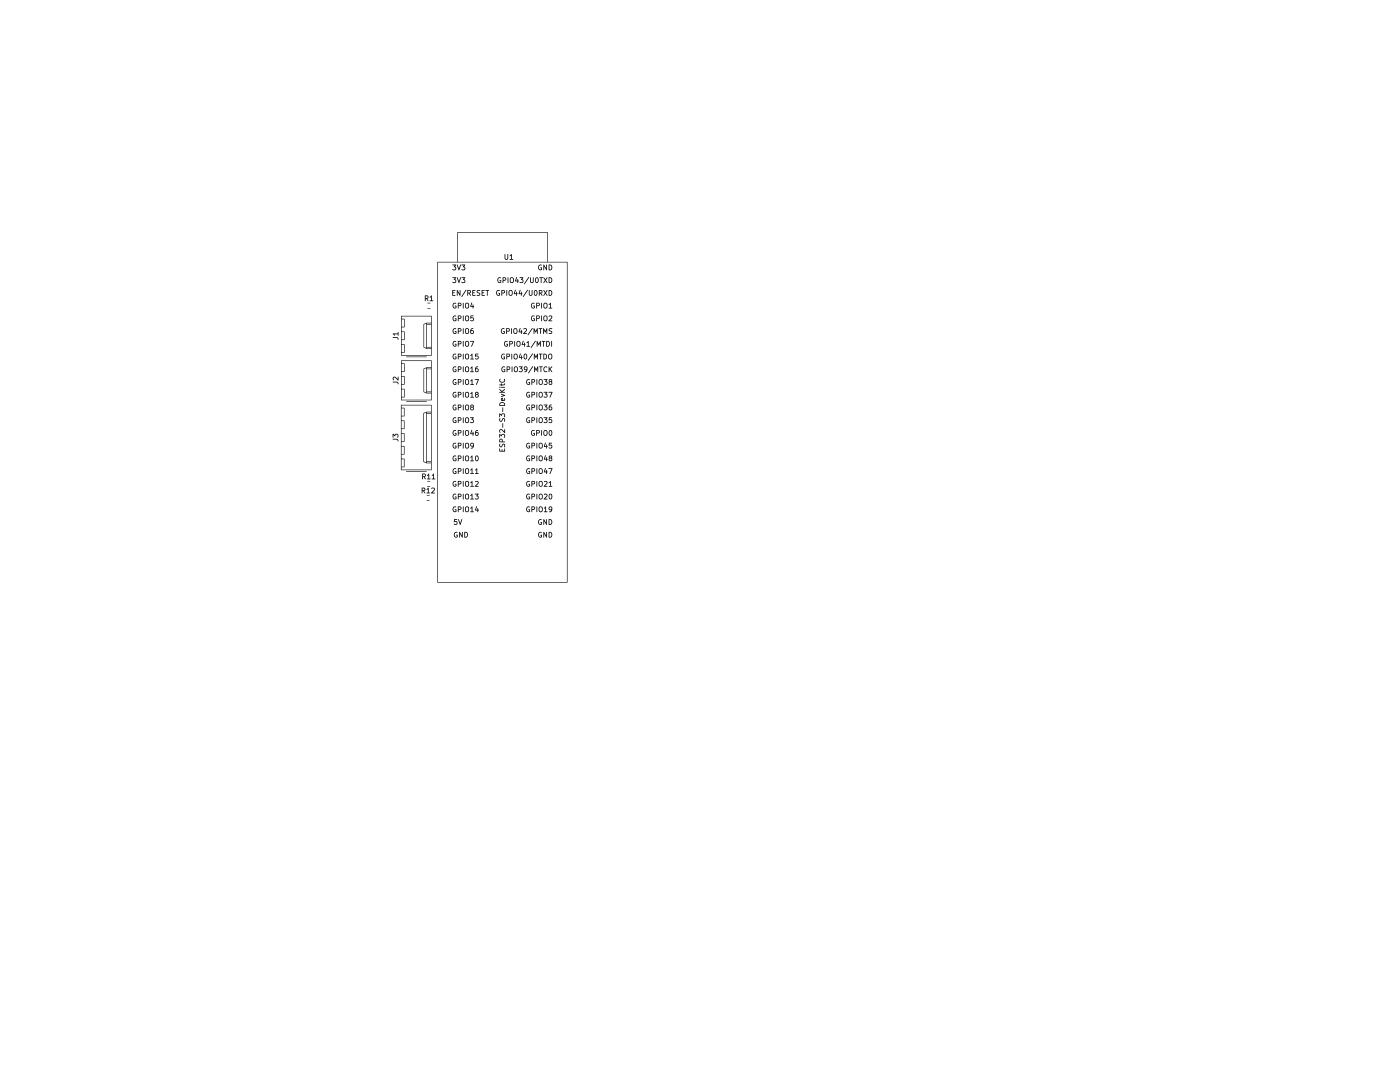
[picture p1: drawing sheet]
<svg xmlns="http://www.w3.org/2000/svg" width="279mm" height="216mm" viewBox="0 0 279 216" stroke-linecap="round" stroke-linejoin="round" font-family="sans-serif">
<g fill="#000">
<path d="M84.8 59l.5-.1 .2 .2v.3l-.2 .2 .2 .5-.4-.5h-.2v.5h-.1v-.6l.6-.2-.1-.2h-.4v.4h-.1zM86 59h.2v.9l.2 .1v.1l-.7-.1 .3-.1v-.6h-.3zM90.3 57.9h.6l-.1 .1h-.4v.3l.4 .1-.4 .1v.4h.4l.1 .1h-.6zM90.3 55.3l.7 .1-.2 .3 .2 .3-.1 .4-.4 .1-.2-.1v-.2l.5 .1 .1-.1v-.3l-.3-.1 .2-.3h-.5zM90.3 52.8h.7l-.2 .4 .2 .2-.1 .5h-.4l-.2-.1v-.1l.5 .1 .1-.1v-.3l-.3-.1 .2-.4h-.5zM91.2 57.9l.5 .7v-.7h.2v1.1l-.6-.8v.8h-.1zM91.2 55.4h.1l.3 .8 .3-.8h.1l-.4 1.1zM91.2 52.8h.1l.3 .8 .3-.8h.1l-.4 1.1zM92.1 55.3l.7 .1-.2 .3 .3 .3-.2 .4-.4 .1-.2-.1v-.2l.5 .1 .1-.1v-.3l-.3-.1 .2-.3h-.5zM92.1 52.8h.7l-.2 .4 .3 .2-.2 .5h-.4l-.2-.1v-.1l.5 .1 .1-.1v-.3l-.3-.1 .2-.4h-.5zM93 57.8l.1 .1-1 1.4zM93.3 57.9l.6 .1 .1 .3-.3 .2 .2 .5-.4-.5h-.1v.5h-.1v-.6l.5-.1v-.2l-.4-.1v.4h-.1z"/>
<path d="M94.3 57.9h.6l-.1 .1h-.4v.3l.4 .1-.4 .1v.4h.4l.1 .1h-.6zM95.2 58l.2-.1 .4 .1-.5 .2 .5 .4-.2 .4-.5-.1 .6-.2-.5-.3zM96.1 57.9h.6v.1h-.4v.3l.3 .1-.3 .1v.4h.4v.1h-.6zM96.9 57.9h.7l-.3 .1v1l-.1-1h-.3zM99.1 58l.5-.1 .1 .2a.41 .41 0 0 0-.6 .3 .41 .41 0 0 0 .5 .4v-.2l-.2-.1 .3-.1v.6h-.3l-.3-.2-.1-.4zM99.5 55.4l.3-.1 .1 .2a.41 .41 0 0 0-.6 .3 .41 .41 0 0 0 .6 .5v-.2l-.2-.1 .3-.1-.1 .5h-.4l-.2-.2v-.4zM100.1 57.9h.4l.3 .2-.1 .4h-.5v.5l-.1-.6h.4l.1-.2-.4-.2v.4h-.1zM100.3 55.3h.5l.2 .3-.1 .3-.4 .1-.1 .5-.1-.7h.4l.2-.2-.4-.1v.3h-.2zM100.7 50.7h.2v.9l.1 .1 .3-.1v-.9h.1v.9l-.2 .2h-.3l-.2-.2zM101.1 57.9h.1v1.1zM101.3 55.3l.2 .1-.1 1.1zM101.6 58l.4-.1 .3 .1v.6l-.2 .4h-.3l-.2-.2-.1-.5h.1l.1 .5 .1 .1 .2-.1 .2-.2-.2-.5-.2-.1-.3 .3z"/>
<path d="M102 50.7h.1v1h.3v.1h-.7l.3-.1v-.7h-.3zM101.8 55.5l.4-.2 .3 .2 .1 .6-.2 .3-.4 .1-.2-.2-.1-.6h.2v.5l.2 .1h.2l.1-.2-.1-.6h-.2l-.4 .2zM102.8 57.8l.1 .1-.2 .6h.3l.1-.3 .2 .4-.2 .4-.1-.3-.5-.1zM103 55.3l.2 .1-.2 .6h.3v-.3l.3 .4-.3 .4v-.3l-.5-.1zM103.8 57.8l.1 .1-.2 .6h.3l.1-.3 .2 .4-.2 .4-.1-.3-.5-.1zM103.7 55.3l.7 .1-.2 .3 .3 .3-.2 .4-.4 .1-.2-.1v-.2l.5 .1 .1-.1v-.3l-.3-.1 .2-.3h-.5zM105.2 57.8l.2 .1-1 1.4zM105.5 55.3l.1 .1-1 1.3zM105.6 57.9h.1v.8l.1 .2 .3-.2v-.8h.2v.9l-.3 .2h-.2l-.3-.2zM105.8 55.3l.1 .1v.8l.2 .1 .2-.1v-.8h.2v.8l-.2 .3h-.3l-.2-.3zM106.7 58l.4-.1 .2 .4-.1 .5-.2 .2-.4-.1-.1-.6h.2l.2 .6a.48 .48 0 0 0 0-.9l-.2 .3h-.2zM106.9 55.4h.4l.2 .4v.4l-.3 .3-.3-.1-.1-.6h.1l.2 .5a.48 .48 0 0 0 0-.8l-.2 .3h-.1z"/>
<path d="M107.5 53l.5-.2 .1 .2a.41 .41 0 0 0-.6 .3 .41 .41 0 0 0 .5 .4v-.2l-.2-.1h.3v.5h-.3l-.3-.1-.1-.5zM107.6 57.9l.6 .1 .1 .3-.3 .2 .2 .5-.4-.5h-.1v.5h-.1l-.1-.6 .6-.1-.1-.2-.3-.1v.4h-.2zM107.6 55.4h.8l-.3 .1-.1 1-.1-1zM108.5 52.8l.5 .8v-.8h.2l-.1 1.1-.5-.7v.7h-.1zM108.5 57.9l.4 .4 .3-.4-.2 .5 .2 .6-.3-.4-.4 .4 .3-.6zM108.5 55.3l.4 .5 .3-.5-.2 .6 .2 .6-.3-.5-.4 .5 .3-.6zM91.2 46.4l18.1-.1v6h4l-.1 64-25.9-.1 25.8-.1v-63.7h-25.7v63.7h-.1v-63.8h21.9v-5.8h-17.8v5.8h-.2zM109.5 57.9h.5l.2 .6-.2 .5h-.4l-.1-.1a.43 .43 0 0 0 .6-.4 .43 .43 0 0 0-.5-.5v.9h-.1zM109.5 55.3l.5 .1 .2 .6-.2 .4-.4 .1-.1-.2a.43 .43 0 0 0 .6-.3 .43 .43 0 0 0-.5-.5v.8h-.1zM109.5 52.8l.5 .1 .2 .5-.2 .5h-.4l-.1-.1a.43 .43 0 0 0 .6-.3 .43 .43 0 0 0-.5-.6v.9h-.1zM78.5 75.2h.4l.5 .5v-.5h.1v.7l-.8-.6-.2 .1 .1 .4-.1 .1-.1-.2zM78.4 76.2h.9l.2 .5h-.1l-.1-.3-.9-.1z"/>
<path d="M78.4 67.3h.9l.2 .5h-.1l-.1-.3-.9-.1zM78.4 66.6l1-.1 .1-.2v.6h-.1v-.2h-.7v.3zM81.1 71.2h4.1zM85.3 61.5h.6l-.6 .1zM85.3 60.4l.6 .1h-.6zM80 72h6.2l-.1 7.9-6.1-.1v-.6h.6v-1.5h-.5v1.5h-.1v-2.6h.6v-1.4h-.5v1.4h-.1v-2.5h.6v-1.5h-.5v1.5h-.1v-1.6l.7 .1v1.6h-.6v.8l.6 .1v1.6l-.6 .1v.8h.6v1.6l-.6 .1v.5h5.9v-1.3l-1.2-.1h1.2v-.1l-1.2 .1-.3-.2v-4.6h.1v4.6l.5 .1v-.2h.9v-4.4h-.8v4.4h-.1v-4.6h.9v-.1h-.8v.1h-.1l-.6 .1 .6-.3h.9v-1.3h-5.9v.5h-.1zM80 63.1h6.2l-.1 7.9-6.1-.1v-.6h.6v-1.5h-.5v1.5h-.1v-2.6h.6v-1.4h-.5v1.4h-.1v-2.5h.6v-1.5h-.5v1.5h-.1v-1.6l.7 .1v1.6h-.6v.8l.6 .1v1.6l-.6 .1v.8h.6v1.6l-.6 .1v.5h5.9v-1.3l-1.2-.1h1.2v-.2l-1.2 .2-.3-.2v-4.6h.1v4.6l.5 .1v-.2h.9v-4.4h-.8v4.4h-.1v-4.5h.9v-.2h-.8v.2l-.1-.1-.6 .1 .6-.3h.9v-1.3h-5.9v.5h-.1zM90.4 78.4l.5-.2 .1 .2a.41 .41 0 0 0-.6 .3 .41 .41 0 0 0 .5 .4v-.2l-.2-.1h.3v.5h-.3l-.3-.1-.1-.5zM90.4 75.8l.5-.2 .1 .2a.41 .41 0 0 0-.6 .4 .41 .41 0 0 0 .5 .4v-.2l-.2-.1 .3-.1v.5l-.3 .1-.3-.2-.1-.4zM90.4 73.3l.5-.2 .1 .2a.41 .41 0 0 0-.6 .3 .41 .41 0 0 0 .5 .5v-.3l-.2-.1h.3v.5l-.3 .1-.3-.2-.1-.5zM90.4 70.7l.5-.1 .1 .2a.41 .41 0 0 0-.6 .3 .41 .41 0 0 0 .5 .4v-.2l-.2-.1 .3-.1v.6h-.3l-.3-.2-.1-.4zM90.4 68.2l.5-.2 .1 .2a.41 .41 0 0 0-.6 .3 .41 .41 0 0 0 .5 .5v-.2l-.2-.1 .3-.1v.5l-.3 .1-.3-.2-.1-.5z"/>
<path d="M90.4 65.7l.5-.2 .1 .2a.41 .41 0 0 0-.6 .3 .41 .41 0 0 0 .5 .4v-.2l-.2-.1h.3v.5h-.3l-.3-.1-.1-.5zM90.4 63.1l.5-.2 .1 .2a.41 .41 0 0 0-.6 .4 .41 .41 0 0 0 .5 .4v-.2l-.2-.1 .3-.1v.5l-.3 .1-.3-.2-.1-.4zM90.4 60.6l.5-.2 .1 .2a.41 .41 0 0 0-.6 .3 .41 .41 0 0 0 .5 .5v-.3l-.2-.1h.3v.5l-.3 .1-.3-.2-.1-.5zM91.4 78.2h.4l.3 .3-.1 .3-.5 .1v.4l-.1-.6h.4l.1-.2-.4-.2v.4h-.1zM91.4 75.7l.4-.1 .3 .3-.1 .4h-.5v.5l-.1-.6h.4l.1-.3-.4-.1v.4h-.1zM91.4 73.1h.4l.3 .3-.1 .3-.5 .1v.5l-.1-.7h.4l.1-.2-.4-.1v.3h-.1zM91.4 70.6h.4l.3 .2-.1 .4h-.5v.5l-.1-.6h.4l.1-.2-.4-.2v.4h-.1zM91.4 68h.4l.3 .3-.1 .3-.5 .1v.5l-.1-.7h.4l.1-.2-.4-.1v.3h-.1zM91.4 65.5h.4l.3 .3-.1 .3-.5 .1v.4l-.1-.6h.4l.1-.2-.4-.2v.4h-.1zM91.4 63l.4-.1 .3 .3-.1 .4h-.5v.5l-.1-.6h.4l.1-.3-.4-.1v.4h-.1zM91.4 60.4h.4l.3 .3-.1 .3-.5 .1v.5l-.1-.7h.4l.1-.2-.4-.1v.3h-.1zM92.4 78.2l.1 .1v1z"/>
<path d="M92.4 75.7h.1v1.1zM92.4 73.1l.1 .1v1.1zM92.4 70.6h.1v1.1zM92.4 68.1h.1v1.1zM92.4 65.5l.1 .1v1zM92.4 63h.1v1.1zM92.4 60.4l.1 .1v1.1zM92.9 78.4l.4-.2 .3 .2v.5l-.2 .4h-.3l-.2-.1-.1-.6h.2v.5l.1 .1h.3l.1-.3-.1-.5-.3-.1-.3 .3zM92.9 75.8l.4-.2 .3 .2v.6l-.2 .3-.3 .1-.2-.2-.1-.5h.2v.4l.1 .1h.3l.1-.2-.1-.6h-.3l-.3 .3zM92.9 73.3l.4-.2 .3 .2v.6l-.2 .3-.3 .1-.2-.2-.1-.6h.2v.5l.1 .1h.3l.1-.3-.1-.5h-.3l-.3 .2zM92.9 70.7l.4-.1 .3 .1v.6l-.2 .4h-.3l-.2-.2-.1-.5h.2v.5l.1 .1 .3-.1 .1-.2-.1-.5-.3-.1-.3 .3zM92.9 68.2l.4-.2 .3 .2v.6l-.2 .3-.3 .1-.2-.2-.1-.6h.2v.5l.1 .1h.3l.1-.2-.1-.6h-.3l-.3 .2z"/>
<path d="M92.9 65.7l.4-.2 .3 .2v.5l-.2 .4h-.3l-.2-.1-.1-.6h.2v.5l.1 .1h.3l.1-.3-.1-.5-.3-.1-.3 .3zM92.9 63.1l.4-.2 .3 .2v.6l-.2 .3-.3 .1-.2-.2-.1-.5h.2v.4l.1 .1h.3l.1-.2-.1-.6h-.3l-.3 .3zM92.9 60.6l.4-.2 .3 .2v.6l-.2 .3-.3 .1-.2-.2-.1-.6h.2v.5l.1 .1h.3l.1-.3-.1-.5h-.3l-.3 .2zM94.1 60.4h.1l-.2 .7h.3l.1-.4 .2 .4-.2 .5-.1-.4h-.5zM94.2 78.2h.1v1h.2v.1h-.7l.3-.1v-.7h-.3zM94.2 75.7h.1v.9l.2 .1v.1l-.7-.1 .3-.1v-.6h-.3zM94.2 73.1l.1 .1v.9h.2v.2l-.7-.1 .3-.1v-.7l-.3 .1zM94.2 70.6h.1v1h.2v.1h-.7l.3-.1v-.7h-.3zM94 65.6l.5-.1-.5 .4h.3l.3 .2v.3l-.3 .2h-.3l-.2-.2v-.2h.2l.1 .3 .3-.1-.1-.4-.5 .2zM93.9 63h.6l-.5 .1v.2h.3l.3 .3v.3l-.3 .2-.5-.2 .6-.1-.1-.3h-.4zM93.8 68.1h.8l-.5 1.1-.1-.1 .4-.9h-.5zM94.9 78.3l.4-.1 .2 .2-.1 .3 .1 .4-.2 .2-.4-.1-.1-.3h.2l.1 .3 .2-.1 .1-.2-.2-.1-.4 .1 .1-.2-.1-.2 .3 .1 .3-.1-.2-.2-.4 .2z"/>
<path d="M95 73.2h.4l-.4 .3h.3l.2 .2v.3l-.2 .3-.4-.1-.1-.2v-.2h.2l.1 .3 .3-.1-.2-.4-.4 .2zM94.9 70.6h.6l-.5 .1v.3h.3l.2 .2v.3l-.2 .2-.5-.1 .6-.2-.2-.3-.4 .1zM94.8 75.7h.8l-.5 1.1-.1-.1 .4-.9h-.6zM99.7 75.6h.1l.1 .1a.36 .36 0 0 0 .3 .5 .36 .36 0 0 0 .4-.5v-.1l.1 .1v.4l-.6 .3-.4-.3zM100 78.6l.8 .3-.8 .3v-.1l.5-.2-.5-.2zM99.7 76.8l.3-.1v-.2l.1 .2h.5l.1-.2h.1l-.1 .3-.6 .1v.1zM100.1 79.5l.2-.1 .3 .5 .1-.5v.5l-.6 .1-.1-.4 .3 .3-.1-.4-.2 .1zM100.1 65.7l.4-.2 .2 .2a.41 .41 0 0 0-.6 .3 .41 .41 0 0 0 .5 .4v-.2l-.2-.1h.3v.5h-.3l-.3-.1-.1-.5zM100.1 70.7l.5-.1 .1 .2a.41 .41 0 0 0-.6 .3 .41 .41 0 0 0 .5 .4v-.2l-.2-.1 .3-.1v.6h-.3l-.3-.2-.1-.4zM100.2 73.3l.4-.2 .2 .2a.41 .41 0 0 0-.6 .3 .41 .41 0 0 0 .5 .5v-.3l-.2-.1h.3v.5l-.3 .1-.3-.2-.1-.5zM100 77.2l.8 .1-.7 .1zM99.7 77.7l.5 .3 .5-.4 .1 .2-.5 .3 .5 .2h-1.1v-.1h.4z"/>
<path d="M100.7 68.2l.4-.2 .2 .2a.41 .41 0 0 0-.6 .3 .41 .41 0 0 0 .5 .5v-.2l-.2-.1 .3-.1v.5l-.3 .1-.3-.2-.1-.5zM101 65.5h.5l.2 .3-.1 .3-.4 .1-.1 .4-.1-.6h.5l.1-.2-.4-.2v.4h-.2zM101.1 70.6h.4l.3 .2-.1 .4h-.5v.5l-.1-.6h.4l.1-.2-.4-.2v.4h-.1zM101.1 73.1h.5l.2 .3-.1 .3-.4 .1-.1 .5-.1-.7h.5l.1-.2-.4-.1v.3h-.2zM101.7 68h.4l.3 .3-.2 .3-.4 .1-.1 .5-.1-.7h.5l.1-.2-.4-.1v.3h-.2zM102 65.5l.2 .1-.1 1zM102.1 70.6h.1v1.1zM102.1 73.1l.2 .1-.1 1.1zM102.6 68.1h.2l-.1 1.1zM102.5 65.7l.5-.2 .2 .2 .1 .5-.2 .4h-.4l-.2-.1-.1-.6h.2v.5l.2 .1h.2l.1-.3-.1-.5-.2-.1-.4 .3zM102.6 70.7l.4-.1 .3 .1v.6l-.2 .4h-.3l-.2-.2-.1-.5h.1l.1 .5 .1 .1 .2-.1 .2-.2-.2-.5-.2-.1-.3 .3zM102.6 73.3l.4-.2 .3 .2 .1 .6-.2 .3-.4 .1-.2-.2-.1-.6h.2v.5l.2 .1h.2l.1-.3-.1-.5h-.2l-.4 .2z"/>
<path d="M103.1 68.2l.5-.2 .2 .2 .1 .6-.2 .3-.3 .1-.3-.2v-.6h.1l.1 .5 .1 .1h.2l.1-.2-.1-.6h-.2l-.3 .2zM103.8 65.5h.1l-.2 .7h.3l.1-.4 .2 .4-.2 .4-.1-.3h-.5zM103.8 70.5l.1 .1-.2 .6h.3l.1-.3 .2 .4-.2 .4-.1-.3-.5-.1zM103.6 73.1h.7l-.2 .4 .2 .2-.1 .5-.5 .1-.1-.2v-.1l.4 .1 .2-.1-.1-.3-.3-.1 .3-.3h-.5zM104.4 68l.1 .1-.2 .6h.3l.1-.3 .2 .4-.2 .4-.1-.3-.5-.1zM104.6 70.7l.4-.1 .2 .4v.5l-.3 .2-.3-.1-.1-.6h.1l.2 .6a.48 .48 0 0 0 0-.9l-.2 .3h-.1zM104.5 65.6l.4-.1 .2 .1v.4l-.4 .5h.4v.1h-.7l.6-.8-.1-.2-.4 .1zM104.7 73.2l.3-.1 .3 .3-.1 .6-.3 .3-.3-.1 .4-.1 .1-.2-.4-.1-.2-.4h.2l.1 .3h.3v-.3l-.1-.1-.5 .1zM105.4 68l.1 .1v.9h.3l-.1 .2-.6-.1 .2-.1v-.7l-.2 .1zM105.1 78.4l.5-.2 .1 .2a.41 .41 0 0 0-.6 .3 .41 .41 0 0 0 .5 .4v-.2l-.2-.1h.3v.5h-.3l-.3-.1-.1-.5zM105.1 75.8l.5-.2 .1 .2a.41 .41 0 0 0-.6 .4 .41 .41 0 0 0 .5 .4v-.2l-.2-.1 .3-.1v.5l-.3 .1-.3-.2-.1-.4zM106.2 65.5l.1 .1-1 1.3z"/>
<path d="M106.2 70.5l.2 .1-1 1.4zM106.3 73.1l.1 .1-1 1.3zM106.1 78.2h.4l.3 .3-.1 .3-.5 .1v.4l-.1-.6h.4l.1-.2-.4-.2v.4h-.1zM106.1 75.7l.4-.1 .3 .3-.1 .4h-.5v.5l-.1-.6h.4l.1-.3-.4-.1v.4h-.1zM106.1 63.1l.4-.2 .2 .2a.41 .41 0 0 0-.6 .4 .41 .41 0 0 0 .5 .4v-.2l-.2-.1 .3-.1v.5l-.3 .1-.3-.2-.1-.4zM106.1 60.6l.4-.2 .2 .2a.41 .41 0 0 0-.6 .3 .41 .41 0 0 0 .5 .5v-.3l-.2-.1h.3v.5l-.3 .1-.3-.2-.1-.5zM106.8 68l.1 .1-.9 1.3zM107.1 78.2l.1 .1v1zM107.1 75.7h.1v1.1zM106.5 65.5l.4 .6 .3-.6h.1v1.1h-.1v-.7l-.3 .5-.3-.5v.7h-.1zM106.6 70.6l.4 .6 .2-.6h.2l-.1 1.1h-.1v-.7l-.3 .4-.2-.4v.7h-.1zM106.6 73.1l.4 .6 .3-.6h.1v1.2l-.1-.1v-.7l-.3 .5-.3-.5v.7h-.1z"/>
<path d="M107 63l.5-.1 .2 .3-.1 .4h-.4l-.1 .5-.1-.6h.5l.1-.3-.4-.1v.4h-.2zM107 60.4h.5l.2 .3-.1 .3-.4 .1-.1 .5-.1-.7h.5l.1-.2-.4-.1v.3h-.2zM107.1 68l.4 .6 .3-.5h.1v1.1l-.1-.1v-.6l-.3 .4-.2-.4v.6l-.2 .1zM107.6 78.4l.4-.2 .3 .2v.5l-.2 .4h-.3l-.2-.1-.1-.6h.1l.1 .5 .1 .1h.2l.2-.3-.2-.5-.2-.1-.3 .3zM107.6 75.8l.4-.2 .3 .2v.6l-.2 .3-.3 .1-.2-.2-.1-.5h.1l.1 .4 .1 .1h.2l.2-.2-.2-.6h-.2l-.3 .3zM108 63h.2l-.1 1.1zM108 60.4l.2 .1-.1 1.1zM107.5 65.5h.7l-.3 .1v1l-.1-1h-.3zM107.6 70.6h.7l-.3 .1-.1 1-.1-1zM107.6 73.1l.7 .1-.3 .1v1l-.1-1h-.3zM108.5 70.6h.5l.2 .6-.3 .5h-.4l-.1-.1a.43 .43 0 0 0 .6-.4 .43 .43 0 0 0-.4-.5v.9h-.2zM108.1 68.1h.7l-.2 .1-.1 1-.1-1z"/>
<path d="M108.6 73.3l.4-.2 .2 .1-.1 .1a.36 .36 0 0 0-.5 .4 .36 .36 0 0 0 .5 .3l.1 .1-.2 .2-.4-.2-.2-.5zM108.5 63.1l.5-.2 .2 .2 .1 .6-.2 .3-.4 .1-.2-.2-.1-.5h.2v.4l.2 .1h.2l.1-.2-.1-.6h-.2l-.4 .3zM108.5 60.6l.5-.2 .2 .2 .1 .6-.2 .3-.4 .1-.2-.2-.1-.6h.2v.5l.2 .1h.2l.1-.3-.1-.5h-.2l-.4 .2zM108.4 65.5l.4 .6 .3-.6h.1v1.1h-.1v-.7l-.3 .5-.2-.5v.7h-.2zM108.5 78.2h.8l-.3 .4 .3 .2-.2 .5h-.4l-.2-.1 .1-.1 .4 .1 .1-.1v-.3l-.3-.1 .2-.4h-.4zM108.5 75.7h.8l-.3 .3 .3 .3-.2 .4-.4 .1-.2-.1 .1-.1h.4l.1-.1v-.3l-.3-.1 .2-.3h-.4zM109 68l.5 .1 .2 .6-.2 .4-.4 .1-.1-.2a.43 .43 0 0 0 .6-.3 .43 .43 0 0 0-.4-.5v.8h-.2zM109.5 73.1l.1 .1v.4l.6-.5-.4 .5 .4 .7-.5-.6-.1 .5h-.1zM109.8 60.4l.1 .1v.9h.3v.2l-.7-.1 .3-.1v-.7l-.3 .1zM109.5 70.7l.4-.1 .3 .1v.6l-.2 .4h-.3l-.2-.2-.1-.5h.2v.5l.1 .1 .3-.1 .1-.2-.1-.5-.3-.1-.3 .3zM109.6 75.8l.4-.2 .2 .3-.1 .3 .1 .4-.2 .2-.5-.1v-.3h.1l.2 .2h.2l.1-.2-.2-.2-.4 .2 .1-.2-.1-.3 .3 .2 .3-.2-.2-.1-.4 .1zM109.5 63.1l.5-.2 .2 .2v.4l-.5 .4h.5v.2h-.7l.6-.8-.2-.2-.3 .1z"/>
<path d="M109.6 65.6l.2-.1 .4 .1-.6 .2 .6 .4-.2 .4-.5-.1 .6-.1-.5-.4zM110 68.1h.2l-.1 1.1zM109.5 78.2h.8l-.5 1.1-.1-.1 .4-.9h-.6zM78.4 87.6h.9l.2 .5h-.1l-.2-.3-.8-.1zM78.4 86.6l.3 .2 .3-.2h.4l.1 .2v.4l-.2 .1v-.5l-.3-.1-.2 .3-.3-.2v.5h-.1zM84.2 97.3l.6 .1 .1 .3-.3 .3 .2 .4-.4-.4h-.1v.4h-.1v-.6l.5-.1v-.2h-.4v.3h-.1zM84.3 94.5l.6 .1 .1 .3-.3 .3 .2 .4-.4-.4h-.1v.4h-.1v-.6l.5-.1v-.2h-.4v.3h-.1zM81.1 94l4.1 .1h-4.1zM81.1 80.1h4.1zM85.4 97.3l.2 .1v.9h.2v.2l-.7-.1 .3-.1v-.7l-.3 .1zM85.5 94.5l.2 .1v.9h.2v.2l-.7-.1 .3-.1v-.7l-.3 .1zM85.2 99.8l.6 .1h-.6z"/>
<path d="M85.2 98.8l.6 .1h-.6zM85.2 97l.7 .1zM85.2 96l.7 .1zM80 80.8h6.1v13h-6.1v-.7h.6v-1.5h-.5v1.5h-.1v-2.5h.6v-1.5h-.5v1.5h-.1v-2.6h.6v-1.4h-.5v1.4h-.1v-2.5h.6v-1.5h-.5v1.5h-.1v-2.5h.6v-1.5h-.5v1.5h-.1v-1.6h.7v1.6l-.6 .1v.8l.6 .1v1.6h-.6v.8l.6 .1v1.6l-.6 .1v.8h.6v1.7h-.6v.8l.6 .1v1.6h-.6v.5h5.9v-1.3l-1.2-.1h1.2v-.1l-1.2 .1-.3-.2v-9.6h.1v9.6l.4 .2v-.2h1v-9.6h-.9v9.6h-.1v-9.7h1v-.1h-.9v.1l-.1-.1-.5 .2 .6-.3h.9v-1.3h-5.9v.5h-.1zM86.1 97.4l.4-.1 .2 .1v.4l-.4 .5h.4l.1 .1h-.8l.6-.8-.1-.1h-.4zM86.5 94.5l.1 .1v.9h.3l-.1 .2-.6-.1 .2-.1v-.7l-.2 .1zM90.4 98.7l.5-.2 .1 .2a.41 .41 0 0 0-.6 .3 .41 .41 0 0 0 .5 .5v-.3l-.2-.1h.3v.5l-.3 .1-.3-.2-.1-.5zM90.4 96.1l.5-.1 .1 .2a.41 .41 0 0 0-.6 .3 .41 .41 0 0 0 .5 .4v-.2l-.2-.1 .3-.1v.6h-.3l-.3-.2-.1-.4zM90.4 93.6l.5-.2 .1 .2a.41 .41 0 0 0-.6 .3 .41 .41 0 0 0 .5 .5v-.2l-.2-.1 .3-.1v.5l-.3 .1-.3-.2-.1-.5zM90.4 91.1l.5-.2 .1 .2a.41 .41 0 0 0-.6 .3 .41 .41 0 0 0 .5 .4v-.2l-.2-.1h.3v.5h-.3l-.3-.1-.1-.5zM90.4 88.5l.5-.2 .1 .2a.41 .41 0 0 0-.6 .4 .41 .41 0 0 0 .5 .4v-.2l-.2-.1 .3-.1v.5l-.3 .1-.3-.2-.1-.4zM90.4 86l.5-.2 .1 .2a.41 .41 0 0 0-.6 .3 .41 .41 0 0 0 .5 .5v-.3l-.2-.1h.3v.5l-.3 .1-.3-.2-.1-.5z"/>
<path d="M90.4 83.4l.5-.1 .1 .2a.41 .41 0 0 0-.6 .3 .41 .41 0 0 0 .5 .4v-.2l-.2-.1 .3-.1v.6h-.3l-.3-.2-.1-.4zM90.4 80.9l.5-.2 .1 .2a.41 .41 0 0 0-.6 .3 .41 .41 0 0 0 .5 .5v-.2l-.2-.1 .3-.1v.5l-.3 .1-.3-.2-.1-.5zM91.4 98.5h.4l.3 .3-.1 .3-.5 .1v.5l-.1-.7h.4l.1-.2-.4-.1v.3h-.1zM91.4 96h.4l.3 .2-.1 .4h-.5v.5l-.1-.6h.4l.1-.2-.4-.2v.4h-.1zM91.4 93.4h.4l.3 .3-.1 .3-.5 .1v.5l-.1-.7h.4l.1-.2-.4-.1v.3h-.1zM91.4 90.9h.4l.3 .3-.1 .3-.5 .1v.4l-.1-.6h.4l.1-.2-.4-.2v.4h-.1zM91.4 88.4l.4-.1 .3 .3-.1 .4h-.5v.5l-.1-.6h.4l.1-.3-.4-.1v.4h-.1zM91.4 85.8h.4l.3 .3-.1 .3-.5 .1v.5l-.1-.7h.4l.1-.2-.4-.1v.3h-.1zM91.4 83.3h.4l.3 .2-.1 .4h-.5v.5l-.1-.6h.4l.1-.2-.4-.2v.4h-.1zM91.4 80.7h.4l.3 .3-.1 .3-.5 .1v.5l-.1-.7h.4l.1-.2-.4-.1v.3h-.1zM92.4 98.5l.1 .1v1.1zM92.4 96h.1v1.1z"/>
<path d="M92.4 93.5h.1v1.1zM92.4 90.9l.1 .1v1zM92.4 88.4h.1v1.1zM92.4 85.8l.1 .1v1.1zM92.4 83.3h.1v1.1zM92.4 80.7l.1 .1v1.1zM92.9 98.7l.4-.2 .3 .2v.6l-.2 .3-.3 .1-.2-.2-.1-.6h.2v.5l.1 .1h.3l.1-.3-.1-.5h-.3l-.3 .2zM92.9 96.1l.4-.1 .3 .1v.6l-.2 .4h-.3l-.2-.2-.1-.5h.2v.5l.1 .1 .3-.1 .1-.2-.1-.5-.3-.1-.3 .3zM92.9 93.6l.4-.2 .3 .2v.6l-.2 .3-.3 .1-.2-.2-.1-.6h.2v.5l.1 .1h.3l.1-.2-.1-.6h-.3l-.3 .2zM92.9 91.1l.4-.2 .3 .2v.5l-.2 .4h-.3l-.2-.1-.1-.6h.2v.5l.1 .1h.3l.1-.3-.1-.5-.3-.1-.3 .3zM92.9 88.5l.4-.2 .3 .2v.6l-.2 .3-.3 .1-.2-.2-.1-.5h.2v.4l.1 .1h.3l.1-.2-.1-.6h-.3l-.3 .3zM92.9 86l.4-.2 .3 .2v.6l-.2 .3-.3 .1-.2-.2-.1-.6h.2v.5l.1 .1h.3l.1-.3-.1-.5h-.3l-.3 .2z"/>
<path d="M92.9 83.4l.4-.1 .3 .1v.6l-.2 .4h-.3l-.2-.2-.1-.5h.2v.5l.1 .1 .3-.1 .1-.2-.1-.5-.3-.1-.3 .3zM92.9 80.9l.4-.2 .3 .2v.6l-.2 .3-.3 .1-.2-.2-.1-.6h.2v.5l.1 .1h.3l.1-.2-.1-.6h-.3l-.3 .2zM94.1 85.8h.1l-.2 .7h.3l.1-.4 .2 .4-.2 .5-.1-.4h-.5zM94.2 98.5l.1 .1v.9h.2v.2l-.7-.1 .3-.1v-.7l-.3 .1zM94.2 96h.1v1h.2v.1h-.7l.3-.1v-.7h-.3zM94.2 93.4l.1 .1v.9h.2v.2l-.7-.1 .3-.1v-.7l-.3 .1zM94.2 90.9h.1v1h.2v.1h-.7l.3-.1v-.7h-.3zM93.9 88.5l.4-.2 .3 .3-.1 .6-.3 .3-.3-.1 .4-.1 .1-.2h-.4l-.2-.5h.2l.1 .4 .3-.1v-.3l-.1-.1-.5 .1zM93.9 80.8l.4-.1 .3 .3-.1 .2 .1 .4-.3 .3-.4-.2-.1-.3h.2l.1 .3h.3v-.3l-.1-.1-.5 .1 .2-.2-.2-.2 .3 .2 .3-.2-.1-.1-.5 .1zM93.8 83.3h.8l-.3 .4 .3 .2-.2 .5h-.4l-.2-.1 .1-.1 .4 .1 .1-.2v-.2l-.3-.2 .2-.3h-.4zM95.1 93.4l.1 .1v.9h.3v.2l-.7-.1 .3-.1v-.7l-.3 .1zM94.9 91l.4-.1 .2 .4v.5l-.3 .2-.3-.1-.1-.5h.2l.1 .5a.48 .48 0 0 0 0-.9l-.1 .4h-.2z"/>
<path d="M94.8 96.1l.5-.1 .2 .1v.4l-.5 .5h.5v.1h-.7l.6-.8-.2-.2-.3 .1zM95 85.9h.4l-.4 .3h.3l.2 .2v.3l-.2 .3-.4-.1-.1-.2v-.2h.2l.1 .3 .3-.1-.2-.4-.4 .2zM94.8 98.5h.7l-.2 .4 .2 .2-.1 .5-.4 .1-.2-.2v-.1l.4 .1 .2-.1-.1-.3-.3-.1 .3-.3h-.5zM99.7 89.5h.1v.5h.3l.1-.4 .1 .4h.3v-.5h.2v.6h-1.1zM99.7 85.7h.5l.4 .4v-.4l.2-.1v.8l-.8-.6-.2 .1 .1 .4h-.1l-.2-.2zM99.7 87.6h.5l.1 .5h.4l.1 .1h-1.1l-.1-.4h.2v.3h.4l-.1-.4-.5 .1zM99.7 80.5l.4-.3 .4 .1 .2 .2 .1 .4-1.1 .1-.1-.3h.2v.1h.8a.44 .44 0 0 0-.3-.4 .44 .44 0 0 0-.5 .3h-.2zM100.3 84.5h.1v.9zM100.3 81.3l.1 .1v.8zM99.7 88.5l.1 .1v.4l.1 .1 .4-.5h.4l.1 .2-.1 .4h-.1v-.4l-.1-.1-.4 .5h-.3l-.2-.2zM99.7 86.6l.3 .2 .3-.2h.4l.1 .2-.1 .5h-.2l.1-.5-.3-.1-.2 .4-.3-.3v.5h-.1zM99.7 83.5h.1v.4l.1 .1 .4-.5h.4l.1 .2-.1 .4h-.1v-.4l-.1-.1-.4 .5h-.3l-.2-.2z"/>
<path d="M99.7 82.5l.3 .2 .3-.2h.4l.1 .2-.1 .5h-.2l.1-.5-.3-.1-.2 .4-.3-.3v.5h-.1zM105.1 98.7l.5-.2 .1 .2a.41 .41 0 0 0-.6 .3 .41 .41 0 0 0 .5 .5v-.3l-.2-.1h.3v.5l-.3 .1-.3-.2-.1-.5zM105.1 96.1l.5-.1 .1 .2a.41 .41 0 0 0-.6 .3 .41 .41 0 0 0 .5 .4v-.2l-.2-.1 .3-.1v.6h-.3l-.3-.2-.1-.4zM105.1 93.6l.5-.2 .1 .2a.41 .41 0 0 0-.6 .3 .41 .41 0 0 0 .5 .5v-.2l-.2-.1 .3-.1v.5l-.3 .1-.3-.2-.1-.5zM105.1 91.1l.5-.2 .1 .2a.41 .41 0 0 0-.6 .3 .41 .41 0 0 0 .5 .4v-.2l-.2-.1h.3v.5h-.3l-.3-.1-.1-.5zM105.1 88.5l.5-.2 .1 .2a.41 .41 0 0 0-.6 .4 .41 .41 0 0 0 .5 .4v-.2l-.2-.1 .3-.1v.5l-.3 .1-.3-.2-.1-.4zM105.1 83.4l.5-.1 .1 .2a.41 .41 0 0 0-.6 .3 .41 .41 0 0 0 .5 .4v-.2l-.2-.1 .3-.1v.6h-.3l-.3-.2-.1-.4zM105.1 80.9l.5-.2 .1 .2a.41 .41 0 0 0-.6 .3 .41 .41 0 0 0 .5 .5v-.2l-.2-.1 .3-.1v.5l-.3 .1-.3-.2-.1-.5zM106.1 98.5h.4l.3 .3-.1 .3-.5 .1v.5l-.1-.7h.4l.1-.2-.4-.1v.3h-.1zM106.1 96h.4l.3 .2-.1 .4h-.5v.5l-.1-.6h.4l.1-.2-.4-.2v.4h-.1zM106.1 93.4h.4l.3 .3-.1 .3-.5 .1v.5l-.1-.7h.4l.1-.2-.4-.1v.3h-.1zM106.1 90.9h.4l.3 .3-.1 .3-.5 .1v.4l-.1-.6h.4l.1-.2-.4-.2v.4h-.1z"/>
<path d="M106.1 88.4l.4-.1 .3 .3-.1 .4h-.5v.5l-.1-.6h.4l.1-.3-.4-.1v.4h-.1zM106.1 86l.4-.2 .2 .2a.41 .41 0 0 0-.6 .3 .41 .41 0 0 0 .5 .5v-.3l-.2-.1h.3v.5l-.3 .1-.3-.2-.1-.5zM106.1 83.3h.4l.3 .2-.1 .4h-.5v.5l-.1-.6h.4l.1-.2-.4-.2v.4h-.1zM106.1 80.7h.4l.3 .3-.1 .3-.5 .1v.5l-.1-.7h.4l.1-.2-.4-.1v.3h-.1zM107.1 98.5l.1 .1v1.1zM107.1 96h.1v1.1zM107.1 93.5h.1v1.1zM107.1 90.9l.1 .1v1zM107.1 88.4h.1v1.1zM107.1 83.3h.1v1.1zM107.1 80.8h.1v1.1zM107 85.8h.5l.2 .3-.1 .3-.4 .1-.1 .5-.1-.7h.5l.1-.2-.4-.1v.3h-.2z"/>
<path d="M107.6 98.7l.4-.2 .3 .2v.6l-.2 .3-.3 .1-.2-.2-.1-.6h.1l.1 .5 .1 .1h.2l.2-.3-.2-.5h-.2l-.3 .2zM107.6 96.1l.4-.1 .3 .1v.6l-.2 .4h-.3l-.2-.2-.1-.5h.1l.1 .5 .1 .1 .2-.1 .2-.2-.2-.5-.2-.1-.3 .3zM107.6 93.6l.4-.2 .3 .2v.6l-.2 .3-.3 .1-.2-.2-.1-.6h.1l.1 .5 .1 .1h.2l.2-.2-.2-.6h-.2l-.3 .2zM107.6 91.1l.4-.2 .3 .2v.5l-.2 .4h-.3l-.2-.1-.1-.6h.1l.1 .5 .1 .1h.2l.2-.3-.2-.5-.2-.1-.3 .3zM107.6 88.5l.4-.2 .3 .2v.6l-.2 .3-.3 .1-.2-.2-.1-.5h.1l.1 .4 .1 .1h.2l.2-.2-.2-.6h-.2l-.3 .3zM107.6 83.4l.4-.1 .3 .1v.6l-.2 .4h-.3l-.2-.2-.1-.5h.1l.1 .5 .1 .1 .2-.1 .2-.2-.2-.5-.2-.1-.3 .3zM107.6 80.9l.4-.2 .3 .2v.6l-.2 .3-.3 .1-.2-.2-.1-.6h.1l.1 .5 .1 .1h.2l.2-.2-.2-.6h-.2l-.3 .2zM108 85.8l.2 .1-.1 1.1zM108.8 93.4l.1 .1-.2 .6h.3l.1-.3 .2 .4-.2 .4-.1-.3-.5-.1zM108.8 90.9h.1l-.2 .7h.3l.1-.4 .2 .4-.2 .4-.1-.3h-.5zM108.8 88.3l.1 .1-.2 .6h.3l.1-.3 .2 .4-.2 .4-.1-.3-.5-.1zM108.5 86l.5-.2 .2 .2 .1 .6-.2 .3-.4 .1-.2-.2-.1-.6h.2v.5l.2 .1h.2l.1-.3-.1-.5h-.2l-.4 .2z"/>
<path d="M108.6 98.6l.4-.1 .2 .1v.5l-.4 .4h.4v.2l-.7-.1 .6-.7-.1-.2-.4 .1zM108.6 96.1l.4-.1 .2 .1v.4l-.4 .5h.4v.1h-.7l.6-.8-.1-.2-.4 .1zM108.5 83.3h.8l-.3 .4 .3 .2-.2 .5h-.4l-.2-.1 .1-.1 .4 .1 .1-.2v-.2l-.3-.2 .2-.3h-.4zM108.5 80.7l.8 .1-.3 .3 .3 .3-.2 .4-.4 .1-.2-.1 .1-.2 .4 .1 .1-.1v-.3l-.3-.1 .2-.3h-.4zM109.8 96h.1v1h.3v.1h-.7l.3-.1v-.7h-.3zM109.6 98.6h.4l.2 .3v.5l-.3 .3-.3-.2-.1-.5h.1l.2 .5a.48 .48 0 0 0 0-.8l-.2 .3h-.1zM109.6 85.9h.4l.2 .3v.5l-.3 .3-.3-.2-.1-.5h.1l.2 .5a.48 .48 0 0 0 0-.8l-.2 .3h-.1zM109.6 91l.4-.1 .2 .2-.1 .3 .1 .4-.2 .2-.5-.1v-.3h.1l.2 .3h.2l.1-.3-.2-.1-.4 .1 .1-.2-.1-.2 .3 .1 .3-.1-.2-.2-.4 .2zM109.7 80.8h.4l-.4 .3h.3l.2 .2v.4l-.2 .2-.4-.1-.1-.2v-.2h.1l.2 .3 .3-.1-.2-.3-.4 .1zM109.6 88.4h.6l-.5 .1v.2h.3l.2 .3v.3l-.2 .2-.5-.2 .6-.1-.2-.3h-.4zM109.6 83.3h.6l-.5 .1v.3h.3l.2 .2v.3l-.2 .2-.5-.1 .6-.2-.2-.3-.4 .1zM109.5 93.5h.8l-.5 1.1-.1-.1 .4-.9h-.6z"/>
<path d="M90.4 101.2l.5-.2 .1 .2a.41 .41 0 0 0-.6 .4 .41 .41 0 0 0 .5 .4v-.2l-.2-.1 .3-.1v.5l-.3 .1-.3-.2-.1-.4zM90.7 106.3l.4-.2 .2 .2a.41 .41 0 0 0-.6 .3 .41 .41 0 0 0 .5 .5v-.2l-.2-.1 .3-.1v.5l-.3 .1-.3-.2-.1-.5zM90.6 103.6h.7l-.5 .1-.1 .3h.4l.2 .2v.3l-.2 .2-.5-.1 .5-.1-.1-.4-.4 .1zM91.6 106.1l.6 .8v-.7h.1v1.1l-.5-.8v.7h-.2zM91.4 101.1l.4-.1 .3 .3-.1 .4h-.5v.5l-.1-.6h.4l.1-.3-.4-.1v.4h-.1zM91.4 103.6h.2l.2 .8 .3-.8h.2l-.4 1.1zM92.4 101.1h.1v1.1zM92.7 106.1l.5 .1 .2 .6-.2 .4-.5 .1v-.2a.43 .43 0 0 0 .5-.3 .43 .43 0 0 0-.4-.5v.8h-.1zM92.9 101.2l.4-.2 .3 .2v.6l-.2 .3-.3 .1-.2-.2-.1-.5h.2v.4l.1 .1h.3l.1-.2-.1-.6h-.3l-.3 .3zM94.2 101.1h.1v.9l.2 .1v.1l-.7-.1 .3-.1v-.6h-.3zM95.1 101l.1 .1-.2 .6h.3l.1-.3 .2 .4-.2 .4-.1-.3-.5-.1zM105.1 101.2l.5-.2 .1 .2a.41 .41 0 0 0-.6 .4 .41 .41 0 0 0 .5 .4v-.2l-.2-.1 .3-.1v.5l-.3 .1-.3-.2-.1-.4z"/>
<path d="M106.1 101.1l.4-.1 .3 .3-.1 .4h-.5v.5l-.1-.6h.4l.1-.3-.4-.1v.4h-.1zM107.1 101.1h.1v1.1zM107.5 106.3l.5-.2 .1 .2a.41 .41 0 0 0-.6 .3 .41 .41 0 0 0 .5 .5v-.2l-.2-.1 .3-.1v.5l-.3 .1-.3-.2-.1-.5zM107.5 103.8l.5-.2 .1 .2a.41 .41 0 0 0-.6 .3 .41 .41 0 0 0 .5 .4v-.2l-.2-.1h.3v.5h-.3l-.3-.1-.1-.5zM107.6 101.2l.4-.2 .3 .2v.6l-.2 .3-.3 .1-.2-.2-.1-.5h.1l.1 .4 .1 .1h.2l.2-.2-.2-.6h-.2l-.3 .3zM108.5 106.1l.5 .8v-.7h.2l-.1 1.1-.5-.8v.7h-.1zM108.5 103.6l.5 .8v-.8h.2l-.1 1.1-.5-.7v.7h-.1zM108.8 101.1h.2v.9l.2 .1v.1l-.7-.1 .3-.1v-.6h-.3zM109.5 106.1l.5 .1 .2 .6-.2 .4-.4 .1-.1-.2a.43 .43 0 0 0 .6-.3 .43 .43 0 0 0-.5-.5v.8h-.1zM109.5 103.6l.5 .1 .2 .5-.2 .5h-.4l-.1-.1a.43 .43 0 0 0 .6-.3 .43 .43 0 0 0-.5-.6v.9h-.1zM109.6 101.2l.4-.2 .2 .3v.6l-.3 .3-.3-.1 .3-.1 .1-.2h-.4l-.1-.5h.1l.2 .4 .2-.1 .1-.3-.2-.1-.4 .1z"/>
<circle cx="99.8" cy="77.3" r=".12"/>
</g>
</svg>
